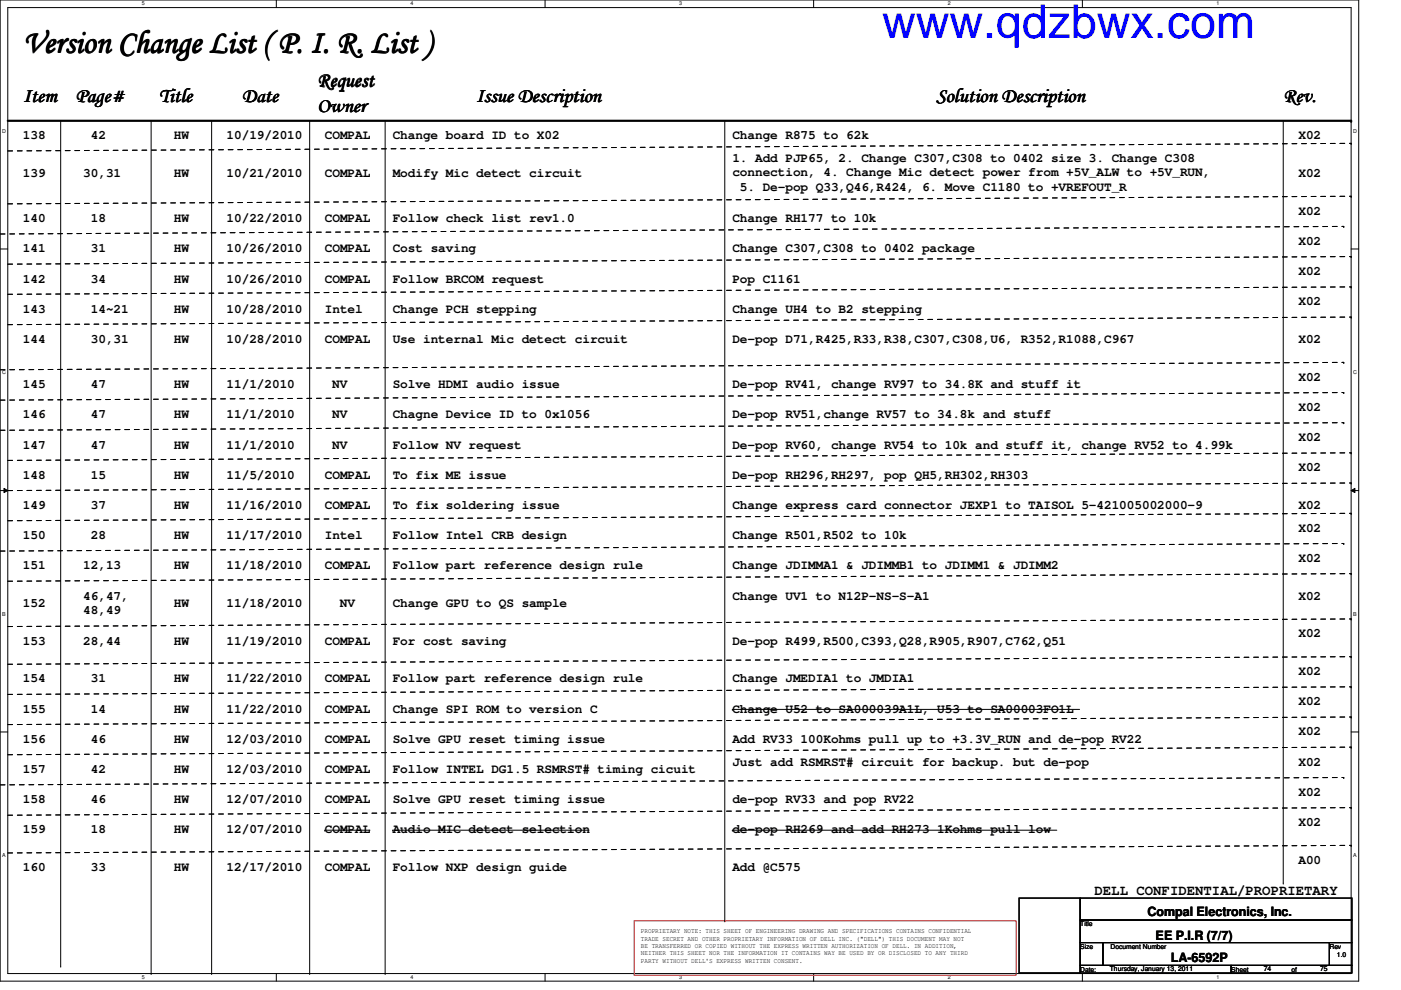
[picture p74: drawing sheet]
<svg xmlns="http://www.w3.org/2000/svg" width="297mm" height="210mm" viewBox="0 0 297 210" stroke-linecap="round" stroke-linejoin="round" font-family="sans-serif">
<defs><g id="words">
<text font-size="9.9" fill="#00f" x="187" y="8">www.qdzbwx.com</text>
<text font-size="6.9" x="4.9" y="11.1">Version Change List ( P. I. R. List )</text>
<g font-size="4.3">
<text x="4.9" y="21.5">Item</text>
<text x="16" y="21.5">Page#</text>
<text x="33.7" y="21.6">Title</text>
<text x="51.3" y="21.5">Date</text>
<text x="67.3" y="18.3">Request</text>
<text x="67.3" y="23.7">Owner</text>
<text x="101" y="21.5">Issue Description</text>
<text x="198.5" y="21.5">Solution Description</text>
<text x="272.1" y="21.6">Rev.</text>
</g>
<text font-size="3" x="232.1" y="189.7">DELL CONFIDENTIAL/PROPRIETARY</text>
<g font-size="2.7">
<text x="4.9" y="29.5">138</text>
<text x="19.3" y="29.5">42</text>
<text x="36.9" y="29.5">HW</text>
<text x="48" y="29.5">10/19/2010</text>
<text x="68.9" y="29.5">COMPAL</text>
<text x="83.3" y="29.5">Change board ID to X02</text>
<text x="155.3" y="29.5">Change R875 to 62k</text>
<text x="275.3" y="29.5">X02</text>
<text x="155.3" y="34.3">1. Add PJP65, 2. Change C307,C308 to 0402 size 3. Change C308</text>
<text x="4.9" y="37.5">139</text>
<text x="17.6" y="37.5">30,31</text>
<text x="36.9" y="37.5">HW</text>
<text x="48" y="37.5">10/21/2010</text>
<text x="68.9" y="37.5">COMPAL</text>
<text x="83.3" y="37.5">Modify Mic detect circuit</text>
<text x="155.3" y="37.4">connection, 4. Change Mic detect power from +5V_ALW to +5V_RUN,</text>
<text x="156.9" y="40.5">5. De-pop Q33,Q46,R424, 6. Move C1180 to +VREFOUT_R</text>
<text x="275.3" y="37.5">X02</text>
<text x="4.9" y="47.1">140</text>
<text x="19.3" y="47.1">18</text>
<text x="36.9" y="47.1">HW</text>
<text x="48" y="47.1">10/22/2010</text>
<text x="68.9" y="47.1">COMPAL</text>
<text x="83.3" y="47.1">Follow check list rev1.0</text>
<text x="155.3" y="47.1">Change RH177 to 10k</text>
<text x="275.3" y="45.5">X02</text>
<text x="4.9" y="53.5">141</text>
<text x="19.3" y="53.5">31</text>
<text x="36.9" y="53.5">HW</text>
<text x="48" y="53.5">10/26/2010</text>
<text x="68.9" y="53.5">COMPAL</text>
<text x="83.3" y="53.5">Cost saving</text>
<text x="155.3" y="53.5">Change C307,C308 to 0402 package</text>
<text x="275.3" y="51.9">X02</text>
<text x="4.9" y="59.9">142</text>
<text x="19.3" y="59.9">34</text>
<text x="36.9" y="59.9">HW</text>
<text x="48" y="59.9">10/26/2010</text>
<text x="68.9" y="59.9">COMPAL</text>
<text x="83.3" y="59.9">Follow BRCOM request</text>
<text x="155.3" y="59.9">Pop C1161</text>
<text x="275.3" y="58.3">X02</text>
<text x="275.3" y="64.7">X02</text>
<text x="4.9" y="66.3">143</text>
<text x="19.3" y="66.3">14~21</text>
<text x="36.9" y="66.3">HW</text>
<text x="48" y="66.3">10/28/2010</text>
<text x="68.9" y="66.3">Intel</text>
<text x="83.3" y="66.3">Change PCH stepping</text>
<text x="155.3" y="66.3">Change UH4 to B2 stepping</text>
<text x="4.9" y="72.7">144</text>
<text x="19.3" y="72.7">30,31</text>
<text x="36.9" y="72.7">HW</text>
<text x="48" y="72.7">10/28/2010</text>
<text x="68.9" y="72.7">COMPAL</text>
<text x="83.3" y="72.7">Use internal Mic detect circuit</text>
<text x="155.3" y="72.7">De-pop D71,R425,R33,R38,C307,C308,U6, R352,R1088,C967</text>
<text x="275.3" y="72.7">X02</text>
<text x="4.9" y="82.3">145</text>
<text x="19.3" y="82.3">47</text>
<text x="36.9" y="82.3">HW</text>
<text x="48" y="82.3">11/1/2010</text>
<text x="70.4" y="82.3">NV</text>
<text x="83.3" y="82.3">Solve HDMI audio issue</text>
<text x="155.3" y="82.3">De-pop RV41, change RV97 to 34.8K and stuff it</text>
<text x="275.3" y="80.7">X02</text>
<text x="4.9" y="88.7">146</text>
<text x="19.3" y="88.7">47</text>
<text x="36.9" y="88.7">HW</text>
<text x="48" y="88.7">11/1/2010</text>
<text x="70.4" y="88.7">NV</text>
<text x="83.3" y="88.7">Chagne Device ID to 0x1056</text>
<text x="155.3" y="88.7">De-pop RV51,change RV57 to 34.8k and stuff</text>
<text x="275.3" y="87.1">X02</text>
<text x="4.9" y="95.1">147</text>
<text x="19.3" y="95.1">47</text>
<text x="36.9" y="95.1">HW</text>
<text x="48" y="95.1">11/1/2010</text>
<text x="70.4" y="95.1">NV</text>
<text x="83.3" y="95.1">Follow NV request</text>
<text x="155.3" y="95.1">De-pop RV60, change RV54 to 10k and stuff it, change RV52 to 4.99k</text>
<text x="275.3" y="93.5">X02</text>
<text x="4.9" y="101.5">148</text>
<text x="19.3" y="101.5">15</text>
<text x="36.9" y="101.5">HW</text>
<text x="48" y="101.5">11/5/2010</text>
<text x="68.9" y="101.5">COMPAL</text>
<text x="83.3" y="101.5">To fix ME issue</text>
<text x="155.3" y="101.5">De-pop RH296,RH297, pop QH5,RH302,RH303</text>
<text x="275.3" y="99.9">X02</text>
<text x="4.9" y="107.9">149</text>
<text x="19.3" y="107.9">37</text>
<text x="36.9" y="107.9">HW</text>
<text x="48" y="107.9">11/16/2010</text>
<text x="68.9" y="107.9">COMPAL</text>
<text x="83.3" y="107.9">To fix soldering issue</text>
<text x="155.3" y="107.9">Change express card connector JEXP1 to TAISOL 5-421005002000-9</text>
<text x="275.3" y="107.9">X02</text>
<text x="275.3" y="112.7">X02</text>
<text x="4.9" y="114.3">150</text>
<text x="19.3" y="114.3">28</text>
<text x="36.9" y="114.3">HW</text>
<text x="48" y="114.3">11/17/2010</text>
<text x="68.9" y="114.3">Intel</text>
<text x="83.3" y="114.3">Follow Intel CRB design</text>
<text x="155.3" y="114.3">Change R501,R502 to 10k</text>
<text x="275.3" y="119.1">X02</text>
<text x="4.9" y="120.7">151</text>
<text x="17.6" y="120.7">12,13</text>
<text x="36.9" y="120.7">HW</text>
<text x="48" y="120.7">11/18/2010</text>
<text x="68.9" y="120.7">COMPAL</text>
<text x="83.3" y="120.7">Follow part reference design rule</text>
<text x="155.3" y="120.7">Change JDIMMA1 &amp; JDIMMB1 to JDIMM1 &amp; JDIMM2</text>
<text x="4.9" y="128.7">152</text>
<text x="17.6" y="127.1">46,47,</text>
<text x="17.6" y="130.2">48,49</text>
<text x="36.9" y="128.7">HW</text>
<text x="48" y="128.7">11/18/2010</text>
<text x="72" y="128.7">NV</text>
<text x="83.3" y="128.7">Change GPU to QS sample</text>
<text x="155.3" y="127.1">Change UV1 to N12P-NS-S-A1</text>
<text x="275.3" y="127.1">X02</text>
<text x="4.9" y="136.7">153</text>
<text x="17.6" y="136.7">28,44</text>
<text x="36.9" y="136.7">HW</text>
<text x="48" y="136.7">11/19/2010</text>
<text x="68.9" y="136.7">COMPAL</text>
<text x="83.3" y="136.7">For cost saving</text>
<text x="155.3" y="136.7">De-pop R499,R500,C393,Q28,R905,R907,C762,Q51</text>
<text x="275.3" y="135.1">X02</text>
<text x="275.3" y="143.1">X02</text>
<text x="4.9" y="144.7">154</text>
<text x="19.3" y="144.7">31</text>
<text x="36.9" y="144.7">HW</text>
<text x="48" y="144.7">11/22/2010</text>
<text x="68.9" y="144.7">COMPAL</text>
<text x="83.3" y="144.7">Follow part reference design rule</text>
<text x="155.3" y="144.7">Change JMEDIA1 to JMDIA1</text>
<text x="275.3" y="149.5">X02</text>
<text x="4.9" y="151.1">155</text>
<text x="19.3" y="151.1">14</text>
<text x="36.9" y="151.1">HW</text>
<text x="48" y="151.1">11/22/2010</text>
<text x="68.9" y="151.1">COMPAL</text>
<text x="83.3" y="151.1">Change SPI ROM to version C</text>
<text x="155.3" y="151.1">Change U52 to SA000039A1L, U53 to SA00003FO1L</text>
<text x="275.3" y="155.9">X02</text>
<text x="4.9" y="157.5">156</text>
<text x="19.3" y="157.5">46</text>
<text x="36.9" y="157.5">HW</text>
<text x="48" y="157.5">12/03/2010</text>
<text x="68.9" y="157.5">COMPAL</text>
<text x="83.3" y="157.5">Solve GPU reset timing issue</text>
<text x="155.3" y="157.5">Add RV33 100Kohms pull up to +3.3V_RUN and de-pop RV22</text>
<text x="4.9" y="163.9">157</text>
<text x="19.3" y="163.9">42</text>
<text x="36.9" y="163.9">HW</text>
<text x="48" y="163.9">12/03/2010</text>
<text x="68.9" y="163.9">COMPAL</text>
<text x="83.3" y="163.9">Follow INTEL DG1.5 RSMRST# timing cicuit</text>
<text x="155.3" y="162.3">Just add RSMRST# circuit for backup. but de-pop</text>
<text x="275.3" y="162.3">X02</text>
<text x="4.9" y="170.3">158</text>
<text x="19.3" y="170.3">46</text>
<text x="36.9" y="170.3">HW</text>
<text x="48" y="170.3">12/07/2010</text>
<text x="68.9" y="170.3">COMPAL</text>
<text x="83.3" y="170.3">Solve GPU reset timing issue</text>
<text x="155.3" y="170.3">de-pop RV33 and pop RV22</text>
<text x="275.3" y="168.7">X02</text>
<text x="4.9" y="176.7">159</text>
<text x="19.3" y="176.7">18</text>
<text x="36.9" y="176.7">HW</text>
<text x="48" y="176.7">12/07/2010</text>
<text x="68.9" y="176.7">COMPAL</text>
<text x="83.3" y="176.7">Audio MIC detect selection</text>
<text x="155.3" y="176.7">de-pop RH269 and add RH273 1Kohms pull low</text>
<text x="275.3" y="175.1">X02</text>
<text x="4.9" y="184.7">160</text>
<text x="19.3" y="184.7">33</text>
<text x="36.9" y="184.7">HW</text>
<text x="48" y="184.7">12/17/2010</text>
<text x="68.9" y="184.7">COMPAL</text>
<text x="83.3" y="184.7">Follow NXP design guide</text>
<text x="155.3" y="184.7">Add @C575</text>
<text x="275.3" y="183.1">A00</text>
<text x="243.3" y="194.3">Compal Electronics, Inc.</text>
<text x="245" y="199.2">EE P.I.R (7/7)</text>
<text x="248.2" y="204">LA-6592P</text>
</g>
<g font-size="1.4">
<text x="135.9" y="197.9">PROPRIETARY NOTE: THIS SHEET OF ENGINEERING DRAWING AND SPECIFICATIONS CONTAINS CONFIDENTIAL</text>
<text x="229" y="196.4">Title</text>
<text x="135.9" y="199.4">TRADE SECRET AND OTHER PROPRIETARY INFORMATION OF DELL INC. (&quot;DELL&quot;) THIS DOCUMENT MAY NOT</text>
<text x="135.9" y="201">BE TRANSFERRED OR COPIED WITHOUT THE EXPRESS WRITTEN AUTHORIZATION OF DELL. IN ADDITION,</text>
<text x="135.9" y="202.6">NEITHER THIS SHEET NOR THE INFORMATION IT CONTAINS WAY BE USED BY OR DISCLOSED TO ANY THIRD</text>
<text x="229" y="201.2">Size</text>
<text x="235.5" y="201.2">Document Number</text>
<text x="281.9" y="201.2">Rev</text>
<text x="283.5" y="202.8">1.0</text>
<text x="135.9" y="204.1">PARTY WITHOUT DELL'S EXPRESS WRITTEN CONSENT.</text>
<text x="229" y="206">Date:</text>
<text x="235.3" y="205.9">Thursday, January 13, 2011</text>
<text x="261" y="206">Sheet</text>
<text x="267.9" y="205.9">74</text>
<text x="273.9" y="206">of</text>
<text x="279.9" y="205.9">75</text>
</g>
<g font-size="1.1">
<text x="30.1" y="1.1">5</text>
<text x="87" y="1.1">4</text>
<text x="144" y="1.1">3</text>
<text x="201" y="1.1">2</text>
<text x="257.9" y="1.1">1</text>
<text x=".5" y="28.2">D</text>
<text x="286.9" y="28.2">D</text>
<text x=".5" y="79.3">C</text>
<text x="286.9" y="79.3">C</text>
<text x=".5" y="130.6">B</text>
<text x="286.9" y="130.6">B</text>
<text x=".5" y="181.7">A</text>
<text x="286.9" y="181.7">A</text>
<text x="30.1" y="207.6">5</text>
<text x="87" y="207.6">4</text>
<text x="144" y="207.6">3</text>
<text x="201" y="207.6">2</text>
<text x="257.9" y="207.6">1</text>
</g>
</g></defs>
<path d="M0 0h288.1v208h-288.1zM1.6 1.6h284.9v204.8h-284.9z" fill="none" stroke="#000" stroke-width=".21"/>
<g fill="#fff">
<path d="M30.1 .2h.6v1.2h-.6z"/>
<path d="M30.1 206.6h.6v1.2h-.6z"/>
</g>
<path d="M58.6 0v1.6M58.6 206.4v1.6" fill="none" stroke="#000" stroke-width=".21"/>
<g fill="#fff">
<path d="M87 .2h.6v1.2h-.6z"/>
<path d="M87 206.6h.6v1.2h-.6z"/>
</g>
<path d="M115.6 0v1.6M115.6 206.4v1.6" fill="none" stroke="#000" stroke-width=".21"/>
<g fill="#fff">
<path d="M144 .2h.6v1.2h-.6z"/>
<path d="M144 206.6h.6v1.2h-.6z"/>
</g>
<path d="M172.5 0v1.6M172.5 206.4v1.6" fill="none" stroke="#000" stroke-width=".21"/>
<g fill="#fff">
<path d="M201 .2h.5v1.2h-.5z"/>
<path d="M201 206.6h.5v1.2h-.5z"/>
</g>
<path d="M229.5 0v1.6M229.5 206.4v1.6" fill="none" stroke="#000" stroke-width=".21"/>
<g fill="#fff">
<path d="M257.9 .2h.6v1.2h-.6z"/>
<path d="M257.9 206.6h.6v1.2h-.6z"/>
<path d="M.5 27.2h.7v1.2h-.7z"/>
<path d="M286.9 27.2h.8v1.2h-.8z"/>
<path d="M.5 78.4h.7v1.1h-.7z"/>
<path d="M286.9 78.4h.8v1.1h-.8z"/>
</g>
<path d="M0 52.8h1.6M286.5 52.8h1.6" fill="none" stroke="#000" stroke-width=".21"/>
<g fill="#fff">
<path d="M.5 129.6h.7v1.2h-.7z"/>
<path d="M286.9 129.6h.7v1.2h-.7z"/>
</g>
<path d="M0 104h1.6M.8 103.5l.8 .5-.8 .4zM286.5 104l.8-.5v.9zM286.5 104h1.6" fill="none" stroke="#000" stroke-width=".21"/>
<path d="M.8 103.5l.8 .5-.8 .4zM286.5 104l.8-.5v.9z" fill="#000"/>
<g fill="#fff">
<path d="M.5 180.8h.7v1.1h-.7z"/>
<path d="M286.9 180.8h.7v1.1h-.7z"/>
</g>
<g fill="none" stroke="#000" stroke-width=".21">
<path d="M12.9 25.6v179.3M32 25.6v180.8M44.9 25.6v180.8M65.7 25.6v180.8M81.7 25.6v180.8M153.7 25.6v169.6M272.1 25.6v161.6M0 155.2h1.6M155.3 150.4h.1M155.3 150.4h73.6M286.5 155.2h1.6M68.9 176h.1"/>
<path d="M68.9 176h9.5M83.3 176h.1M83.3 176h41.6M155.3 176h.1M155.3 176h68.8M153.7 195.2h.1M216.1 190.4h12.9v15.9h-12.9zM229 190.4h57.6v4.7h-57.6zM229 195.1h57.6v4.8h-57.6zM229 199.9h4.8v4.8h-4.8zM233.8 199.9h48.1v4.8h-48.1zM272.1 187.2h.1"/>
<path d="M281.9 199.9h4.7v4.8h-4.7zM12.9 204.9h.1M32 206.4h.1M44.9 206.4h.1M65.7 206.4h.1M81.7 206.4h.1M229 204.7h32v1.6h-32zM261 204.7h25.6v1.6h-25.6z"/>
</g>
<path d="M1.6 25.6h284.9" fill="none" stroke="#000" stroke-width=".47"/>
<circle cx="286.5" cy="25.6" r=".23" fill="#000"/>
<path d="M134.4 195.2h81v11.6h-81z" fill="none" stroke="#f00" stroke-width=".21"/>
<g fill="none" stroke="#000" stroke-width=".21" stroke-dasharray="1 1 1 1 1 1 1 1">
<path d="M1.6 32l284.9-1.6M286.5 30.4h.1M0 49.6l284.9-1.6M1.6 43.2l284.9-1.6M1.6 56l284.9-1.6M284.9 48h.1M286.5 41.6h.1M286.5 54.4h.1M0 78.4l284.9-1.6M1.6 62.4l284.9-1.6M1.6 68.8l284.9-1.6M284.9 76.8h.1"/>
<path d="M286.5 60.8h.1M286.5 67.2h.1M0 84.8l284.9-1.6M0 91.2l284.9-1.6M1.6 97.6l284.9-1.6M284.9 83.2h.1M284.9 89.6h.1M286.5 96h.1M0 116.8l284.9-1.6M1.6 104l284.9-1.6M1.6 110.4l284.9-1.6M284.9 115.2h.1"/>
<path d="M286.5 102.4h.1M286.5 108.8h.1M1.6 123.2l284.9-1.6M1.6 132.8l284.9-1.6M286.5 121.6h.1M286.5 131.2h.1M286.5 139.2h.1M1.6 140.8l284.9-1.6M1.6 147.2l284.9-1.6M1.6 153.6l284.9-1.6M286.5 145.6h.1M286.5 152h.1"/>
<path d="M286.5 158.4h.1M0 166.4l284.9-1.6M1.6 160l284.9-1.6M1.6 172.8l284.9-1.6M284.9 164.8h.1M286.5 171.2h.1M286.5 179.2h.1M1.6 180.8l284.9-1.6"/>
</g>
<use href="#words"/>
</svg>
